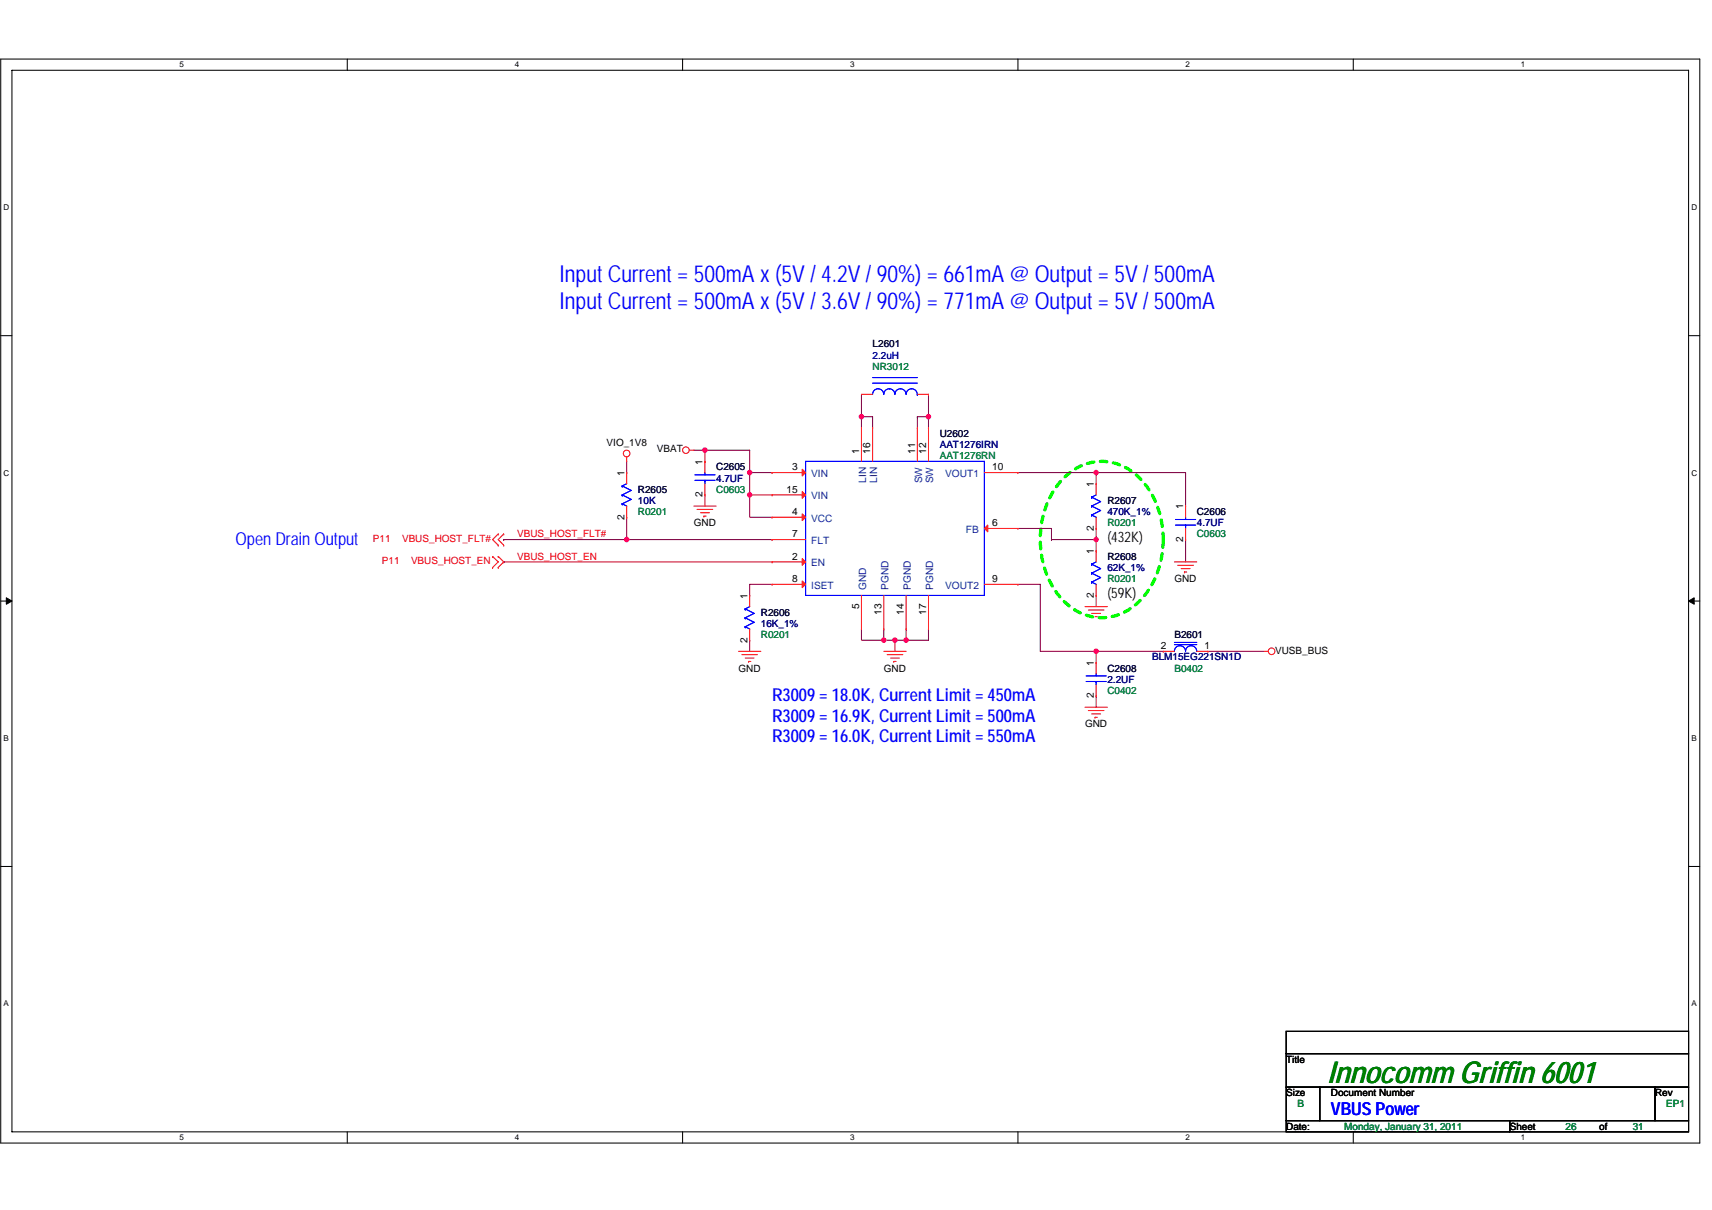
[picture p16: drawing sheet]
<svg xmlns="http://www.w3.org/2000/svg" width="420mm" height="297mm" viewBox="0 0 420 297" stroke-linecap="round" stroke-linejoin="round" font-family="sans-serif">
<defs><g id="words">
<text font-size="7.4" fill="#008000" x="325.8" y="265.9">Innocomm Griffin 6001</text>
<g font-size="5.8" fill="#00f">
<text x="137.3" y="69.2">Input Current = 500mA x (5V / 4.2V / 90%) = 661mA @ Output = 5V / 500mA</text>
<text x="137.3" y="75.8">Input Current = 500mA x (5V / 3.6V / 90%) = 771mA @ Output = 5V / 500mA</text>
</g>
<g font-size="4.4" fill="#00f">
<text x="57.8" y="133.8">Open Drain Output</text>
<text x="189.5" y="172.2">R3009 = 18.0K, Current Limit = 450mA</text>
<text x="189.5" y="177.2">R3009 = 16.9K, Current Limit = 500mA</text>
<text x="189.5" y="182.2">R3009 = 16.0K, Current Limit = 550mA</text>
<text x="326.6" y="273.7">VBUS Power</text>
</g>
<g font-size="3.6">
<text x="271.8" y="133">(432K)</text>
<text x="271.8" y="146.7">(59K)</text>
</g>
<g font-size="2.5" fill="#000040">
<text x="214.2" y="85.3">L2601</text>
<text x="230.6" y="107.2">U2602</text>
<text x="175.8" y="115.5">C2605</text>
<text x="156.6" y="120.9">R2605</text>
<text x="271.8" y="123.7">R2607</text>
<text x="293.7" y="126.4">C2606</text>
<text x="271.8" y="137.4">R2608</text>
<text x="186.7" y="151.1">R2606</text>
<text x="288.2" y="156.6">B2601</text>
<text x="271.8" y="164.8">C2608</text>
</g>
<text font-size="2.5" fill="#0000a0" x="214.2" y="88">2.2uH</text>
<g font-size="2.5" fill="#008040">
<text x="214.2" y="90.8">NR3012</text>
<text x="230.6" y="112.7">AAT1276RN</text>
<text x="175.8" y="120.9">C0603</text>
<text x="156.6" y="126.4">R0201</text>
<text x="271.8" y="129.2">R0201</text>
<text x="293.7" y="131.9">C0603</text>
<text x="271.8" y="142.9">R0201</text>
<text x="186.7" y="156.6">R0201</text>
<text x="288.2" y="164.8">B0402</text>
<text x="271.8" y="170.3">C0402</text>
<text x="318.4" y="271.8">B</text>
<text x="408.9" y="271.8">EP1</text>
<text x="329.9" y="277.3">Monday, January 31, 2011</text>
<text x="384.2" y="277.3">26</text>
<text x="400.7" y="277.3">31</text>
</g>
<g font-size="2.5">
<text x="148.9" y="109.4">VIO_1V8</text>
<text x="161.2" y="111.1">VBAT</text>
<text x="210.9" y="111.3" transform="rotate(-90 210.9 111.3)">1</text>
<text x="213.6" y="111.3" transform="rotate(-90 213.6 111.3)">16</text>
<text x="224.6" y="111.3" transform="rotate(-90 224.6 111.3)">11</text>
<text x="227.3" y="111.3" transform="rotate(-90 227.3 111.3)">12</text>
<text x="153.2" y="116.8" transform="rotate(-90 153.2 116.8)">1</text>
<text x="172.4" y="114.1" transform="rotate(-90 172.4 114.1)">1</text>
<text x="194.4" y="115.4">3</text>
<text x="243.5" y="115.4">10</text>
<text x="268.4" y="119.6" transform="rotate(-90 268.4 119.6)">1</text>
<text x="172.4" y="122.1" transform="rotate(-90 172.4 122.1)">2</text>
<text x="193" y="120.9">15</text>
<text x="290.4" y="125.1" transform="rotate(-90 290.4 125.1)">1</text>
<text x="153.2" y="127.6" transform="rotate(-90 153.2 127.6)">2</text>
<text x="170.3" y="129.2">GND</text>
<text x="194.4" y="126.4">4</text>
<text x="194.4" y="131.9">7</text>
<text x="243.5" y="129.2">6</text>
<text x="268.4" y="130.3" transform="rotate(-90 268.4 130.3)">2</text>
<text x="194.4" y="137.4">2</text>
<text x="268.4" y="136" transform="rotate(-90 268.4 136)">1</text>
<text x="290.4" y="133.1" transform="rotate(-90 290.4 133.1)">2</text>
<text x="194.4" y="142.9">8</text>
<text x="243.5" y="142.9">9</text>
<text x="288.2" y="142.9">GND</text>
<text x="183.4" y="147" transform="rotate(-90 183.4 147)">1</text>
<text x="210.9" y="149.5" transform="rotate(-90 210.9 149.5)">5</text>
<text x="268.4" y="146.8" transform="rotate(-90 268.4 146.8)">2</text>
<text x="216.3" y="150.9" transform="rotate(-90 216.3 150.9)">13</text>
<text x="221.8" y="150.9" transform="rotate(-90 221.8 150.9)">14</text>
<text x="227.3" y="150.9" transform="rotate(-90 227.3 150.9)">17</text>
<text x="183.4" y="157.7" transform="rotate(-90 183.4 157.7)">2</text>
<text x="284.9" y="159.3">2</text>
<text x="295.6" y="159.3">1</text>
<text x="312.9" y="160.4">VUSB_BUS</text>
<text x="181.2" y="164.8">GND</text>
<text x="216.9" y="164.8">GND</text>
<text x="268.4" y="163.4" transform="rotate(-90 268.4 163.4)">1</text>
<text x="268.4" y="171.4" transform="rotate(-90 268.4 171.4)">2</text>
<text x="266.3" y="178.6">GND</text>
<text x="315.6" y="260.9">Title</text>
<text x="315.6" y="269.1">Size</text>
<text x="326.6" y="269.1">Document Number</text>
<text x="406.2" y="269.1">Rev</text>
<text x="315.6" y="277.3">Date:</text>
<text x="370.5" y="277.3">Sheet</text>
<text x="392.5" y="277.3">of</text>
</g>
<g font-size="2.5" fill="#000080">
<text x="230.6" y="110">AAT1276IRN</text>
<text x="175.8" y="118.2">4.7UF</text>
<text x="156.6" y="123.7">10K</text>
<text x="271.8" y="126.4">470K_1%</text>
<text x="293.7" y="129.2">4.7UF</text>
<text x="271.8" y="140.1">62K_1%</text>
<text x="186.7" y="153.9">16K_1%</text>
<text x="271.8" y="167.6">2.2UF</text>
<text x="282.7" y="162.1">BLM15EG221SN1D</text>
</g>
<g font-size="2.5" fill="#004080">
<text x="199.1" y="117.1">VIN</text>
<text x="212.6" y="118.5" transform="rotate(-90 212.6 118.5)">LIN</text>
<text x="215.3" y="118.5" transform="rotate(-90 215.3 118.5)">LIN</text>
<text x="226.3" y="118.7" transform="rotate(-90 226.3 118.7)">SW</text>
<text x="229" y="118.7" transform="rotate(-90 229 118.7)">SW</text>
<text x="232" y="117.1">VOUT1</text>
<text x="199.1" y="122.6">VIN</text>
<text x="199.1" y="128.1">VCC</text>
<text x="237.1" y="130.9">FB</text>
<text x="199.1" y="133.6">FLT</text>
<text x="199.1" y="139.1">EN</text>
<text x="199.1" y="144.6">ISET</text>
<text x="212.6" y="144.8" transform="rotate(-90 212.6 144.8)">GND</text>
<text x="218" y="144.8" transform="rotate(-90 218 144.8)">PGND</text>
<text x="223.5" y="144.8" transform="rotate(-90 223.5 144.8)">PGND</text>
<text x="229" y="144.8" transform="rotate(-90 229 144.8)">PGND</text>
<text x="232" y="144.6">VOUT2</text>
</g>
<g font-size="2.5" fill="#f00">
<text x="126.9" y="131.9">VBUS_HOST_FLT#</text>
<text x="91.5" y="133">P11</text>
<text x="98.7" y="133">VBUS_HOST_FLT#</text>
<text x="126.9" y="137.4">VBUS_HOST_EN</text>
<text x="93.7" y="138.5">P11</text>
<text x="100.9" y="138.5">VBUS_HOST_EN</text>
</g>
<g font-size="2">
<text x="44.1" y="16.6">5</text>
<text x="126.4" y="16.6">4</text>
<text x="208.7" y="16.6">3</text>
<text x="291" y="16.6">2</text>
<text x="373.3" y="16.6">1</text>
<text x=".9" y="51.6">D</text>
<text x="415.1" y="51.6">D</text>
<text x=".9" y="116.8">C</text>
<text x="415.1" y="116.8">C</text>
<text x=".9" y="181.9">B</text>
<text x="415.1" y="181.9">B</text>
<text x=".9" y="247.1">A</text>
<text x="415.1" y="247.1">A</text>
<text x="44.1" y="279.9">5</text>
<text x="126.4" y="279.9">4</text>
<text x="208.7" y="279.9">3</text>
<text x="291" y="279.9">2</text>
<text x="373.3" y="279.9">1</text>
</g>
</g></defs>
<path d="M.2 14.5h417v266.1h-417zM2.9 17.3h411.5v260.6h-411.5z" fill="none" stroke="#000" stroke-width=".25"/>
<g fill="#fff">
<path d="M44.1 14.8h1.1v2.2h-1.1z"/>
<path d="M44.1 278.1h1.1v2.2h-1.1z"/>
</g>
<path d="M85.2 14.5v2.8M85.2 277.9v2.7" fill="none" stroke="#000" stroke-width=".25"/>
<g fill="#fff">
<path d="M126.4 14.8h1.1v2.2h-1.1z"/>
<path d="M126.4 278.1h1.1v2.2h-1.1z"/>
</g>
<path d="M167.5 14.5v2.8M167.5 277.9v2.7" fill="none" stroke="#000" stroke-width=".25"/>
<g fill="#fff">
<path d="M208.7 14.8h1.1v2.2h-1.1z"/>
<path d="M208.7 278.1h1.1v2.2h-1.1z"/>
</g>
<path d="M249.8 14.5v2.8M249.8 277.9v2.7" fill="none" stroke="#000" stroke-width=".25"/>
<g fill="#fff">
<path d="M291 14.8h1.1v2.2h-1.1z"/>
<path d="M291 278.1h1.1v2.2h-1.1z"/>
</g>
<path d="M332.1 14.5v2.8M332.1 277.9v2.7" fill="none" stroke="#000" stroke-width=".25"/>
<g fill="#fff">
<path d="M373.3 14.8h1.1v2.2h-1.1z"/>
<path d="M373.3 278.1h1.1v2.2h-1.1z"/>
<path d="M.9 49.8h1.4v2.2h-1.4z"/>
<path d="M415.1 49.8h1.4v2.2h-1.4z"/>
<path d="M.9 115h1.4v2.2h-1.4z"/>
<path d="M415.1 115h1.4v2.2h-1.4z"/>
</g>
<path d="M.2 82.4h2.7M414.4 82.4h2.8" fill="none" stroke="#000" stroke-width=".25"/>
<g fill="#fff">
<path d="M.9 180.1h1.3v2.2h-1.3z"/>
<path d="M415.1 180.1h1.3v2.2h-1.3z"/>
</g>
<path d="M.2 147.6h2.7M414.4 147.6h2.8" fill="none" stroke="#000" stroke-width=".25"/>
<path d="M1.6 146.7l1.3 .9-1.3 .7zM414.4 147.6l1.4-.9v1.6z" fill="#000" stroke="#000" stroke-width=".25"/>
<g fill="#fff">
<path d="M.8 245.3h1.4v2.2h-1.4z"/>
<path d="M415.1 245.3h1.3v2.2h-1.3z"/>
</g>
<path d="M.2 212.7h2.7M414.4 212.7h2.8M315.6 253.2h98.8v5.5h-98.8zM315.6 258.7h98.8v8.2h-98.8zM315.6 275.1h54.9v2.8h-54.9zM315.6 266.9h8.3v8.2h-8.3zM323.9 266.9h82.3v8.2h-82.3zM370.5 275.1h43.9v2.8h-43.9zM406.2 266.9h8.2v8.2h-8.2z" fill="none" stroke="#000" stroke-width=".25"/>
<path d="M261.2 117.2a12.7 12.7 0 0 1 19.4 1.1 22.9 22.9 0 0 1 0 28.3 12.8 12.8 0 0 1-20.4 0 22.9 22.9 0 0 1 0-28.3z" fill="none" stroke="#0f0" stroke-width=".8" stroke-dasharray="1.6 1.6"/>
<g fill="none" stroke="#800040" stroke-width=".25">
<path d="M211.4 96.8v5.5M227.9 96.8v5.5M153.8 113.3v2.7M170.3 110.5h2.7M173 110.5h11v5.5M173 110.5h.1M173 110.5v2.8M184 116h.1M184 116v5.5M184 116h5.5M211.4 102.3h.1M211.4 102.3h2.8v2.7"/>
<path d="M211.4 102.3v2.7M225.1 102.3h.1M225.1 102.3v2.7M225.1 102.3h2.8M227.9 102.3v2.7M249.8 116h19.2M269 116h.1M269 116h22v8.2M269 116v2.7M123.6 137.9h.1M123.6 132.5h.1M123.6 137.9h65.9"/>
<path d="M123.6 132.5h65.9M153.8 132.5h.1M153.8 127v5.5M173 121.5v2.7M184 121.5v5.5h5.5M184 121.5h.1M184 121.5h5.5M249.8 129.7h8.3v2.8M258.1 132.5h10.9v2.7M258.1 132.5h.1M269 129.7v2.8M291 132.5v5.4"/>
<path d="M184 157.2v2.7M189.5 143.4h-5.5v2.8M211.4 154.4v2.8h5.5M216.9 154.4v2.8M216.9 157.2h.1M219.6 157.2h.1M219.6 157.2v2.7M222.4 157.2h.1M222.4 154.4v2.8M227.9 154.4v2.8h-11M249.8 143.4h5.5v16.5h13.7M269 146.2v2.7"/>
<path d="M269 159.9h16.5M269 159.9h.1M269 159.9v2.7M296.4 159.9h13.8M269 170.9v2.7"/>
</g>
<g fill="#f0f" stroke="#f0f" stroke-width=".25">
<circle cx="211.4" cy="102.3" r=".54"/>
<circle cx="227.9" cy="102.3" r=".54"/>
<circle cx="184" cy="116" r=".54"/>
<circle cx="219.6" cy="157.1" r=".54"/>
<circle cx="222.4" cy="157.1" r=".54"/>
<circle cx="216.9" cy="157.1" r=".54"/>
<circle cx="173" cy="110.5" r=".54"/>
<circle cx="184" cy="121.5" r=".54"/>
<circle cx="153.8" cy="132.4" r=".54"/>
<circle cx="269" cy="116" r=".54"/>
<circle cx="269" cy="132.4" r=".54"/>
<circle cx="269" cy="159.9" r=".54"/>
</g>
<g fill="none" stroke="#f00" stroke-width=".25">
<path d="M211.4 96.8h2.8M225.1 96.8h2.8M227.9 96.8h.1M153.8 112.2v1.1M153.8 116h.1M153.8 116v2.7M169.2 110.5h1.1M173 113.3h.1M173 113.3v2.7M173 118.7v2.8M189.5 116h.1M189.5 116h8.2"/>
<path d="M211.4 105h.1M211.4 105v8.3M214.2 105h.1M214.2 105v8.3M225.1 105h.1M225.1 105v8.3M227.9 105h.1M227.9 105v8.3M241.6 116h8.2M249.8 116h.1M269 118.7h.1M269 118.7v2.8"/>
<path d="M120.9 136.6h.1M120.9 139.3h.1M120.9 136.6l1.4 1.3-1.4 1.4M122.3 139.3h.1M122.3 136.6h.1M122.3 131.1h.1M122.3 133.8h.1M122.3 136.6l1.3 1.3-1.3 1.4M122.3 131.1l-1.4 1.4 1.4 1.3M123.6 133.8h.1M123.6 131.1h.1M123.6 131.1l-1.3 1.4 1.3 1.3"/>
<path d="M153.8 127h.1M153.8 124.2v2.8M170.3 124.2h5.5M171.1 125.1h3.8M171.9 125.9h2.2M172.7 126.7h.1M172.7 126.7h.6M173 121.5h.1M189.5 127h.1M189.5 132.5h.1M189.5 137.9h.1M189.5 121.5h.1"/>
<path d="M189.5 127h8.2M189.5 132.5h8.2M189.5 137.9h8.2M189.5 121.5h8.2M241.6 129.7h8.2M249.8 129.7h.1M269 135.2h.1M269 129.7h.1M269 127v2.7M269 135.2v2.7M288.2 137.9h5.5M289 138.8h3.9"/>
<path d="M289.9 139.6h2.2M291 124.2h.1M291 132.5h.1M291 124.2v2.8M291 129.7v2.8M181.2 159.9h5.5M184 146.2h.1M184 157.2h.1M184 146.2v2.7M184 154.4v2.8M189.5 143.4h.1M189.5 143.4h8.2"/>
<path d="M211.4 154.4h.1M211.4 146.2v8.2M216.9 159.9h5.5M216.9 154.4h.1M216.9 146.2v8.2M222.4 154.4h.1M222.4 146.2v8.2M227.9 154.4h.1M227.9 146.2v8.2M241.6 143.4h8.2M249.8 143.4h.1M266.3 148.9h5.5"/>
<path d="M267.1 149.8h3.8M267.9 150.6h2.2M268.7 151.4h.6M269 146.2h.1M269 143.4v2.8M285.5 159.9h.1M285.5 159.9h2.7M290.7 140.4h.1M290.7 140.4h.5M293.7 159.9h2.7M296.4 159.9h.1M310.2 159.9h1.1"/>
<path d="M182.1 160.7h3.8M182.9 161.5h2.2M183.7 162.4h.1M183.7 162.4h.6M217.7 160.7h3.9M218.6 161.5h2.1M219.4 162.4h.1M219.4 162.4h.5M266.3 173.6h5.5M267.1 174.4h3.8M267.9 175.3h2.2M268.7 176.1h.1"/>
<path d="M268.7 176.1h.6M269 162.6h.1M269 170.9h.1M269 162.6v2.8M269 168.1v2.8"/>
<circle cx="153.8" cy="111.3" r=".81"/>
<circle cx="168.3" cy="110.5" r=".81"/>
<circle cx="312.1" cy="159.9" r=".81"/>
</g>
<g fill="none" stroke="#00f" stroke-width=".25">
<path d="M214.2 96.8a1.37 1.37 0 0 1 1.3-1.4 1.37 1.37 0 0 1 1.4 1.4 1.37 1.37 0 0 1 1.4-1.4 1.36 1.36 0 0 1 1.3 1.4M214.2 92.7h10.9M214.2 94.1h10.9M214.2 96.8h.1M219.6 96.8a1.37 1.37 0 0 1 1.4-1.4 1.37 1.37 0 0 1 1.4 1.4M222.4 96.8a1.37 1.37 0 0 1 1.4-1.4 1.37 1.37 0 0 1 1.3 1.4M225.1 96.8h.1M152.7 119.3h.1M152.7 119.3l2.2 1.1-2.2 1.1M153.8 118.7l-1.1 .6M170.5 117.9h5M170.5 116.6h5"/>
<path d="M173 116v.6M173 117.9h.1M173 117.9v.8M197.7 113.3h43.9v32.9h-43.9zM152.7 121.5h.1M152.7 123.7h.1M152.7 121.5l2.2 1.1-2.2 1.1M152.7 123.7l1.1 .5M267.9 138.5h.1M267.9 122h.1M267.9 124.2h.1M267.9 126.4h.1"/>
<path d="M267.9 138.5l2.2 1.1-2.2 1.1M267.9 122l2.2 1.1-2.2 1.1M267.9 124.2l2.2 1.1-2.2 1.1M267.9 126.4l1.1 .6M269 137.9l-1.1 .6M269 121.5l-1.1 .5M288.5 128.9h4.9M288.5 127.5h4.9M291 127v.5M291 128.9h.1M291 128.9v.8M182.9 149.5h.1"/>
<path d="M182.9 151.7h.1M182.9 153.9h.1M182.9 149.5l2.2 1.1-2.2 1.1M182.9 151.7l2.2 1.1-2.2 1.1M182.9 153.9l1.1 .5M184 148.9l-1.1 .6M267.9 140.7h.1M267.9 142.9h.1M267.9 140.7l2.2 1.1-2.2 1.1M267.9 142.9l1.1 .5M288.2 158.2h5.5M288.2 157.7h5.5"/>
<path d="M288.2 159.9a1.38 1.38 0 0 1 1.4-1.4 1.38 1.38 0 0 1 1.4 1.4 1.37 1.37 0 0 1 1.3-1.4 1.37 1.37 0 0 1 1.4 1.4M266.6 167.3h4.9M266.6 165.9h4.9M269 165.4v.5M269 167.3h.1M269 167.3v.8"/>
</g>
<g fill="#f00" stroke="#f00" stroke-width=".25">
<path d="M196.9 115.2l.8 .8-.8 .8z"/>
<path d="M196.9 126.2l.8 .8-.8 .8z"/>
<path d="M241.6 129.7l.8-.8v1.7z"/>
<path d="M196.9 137.1l.8 .8-.8 .9z"/>
<path d="M196.9 142.6l.8 .8-.8 .9z"/>
<path d="M196.9 120.7l.8 .8-.8 .8z"/>
</g>
<use href="#words"/>
</svg>
